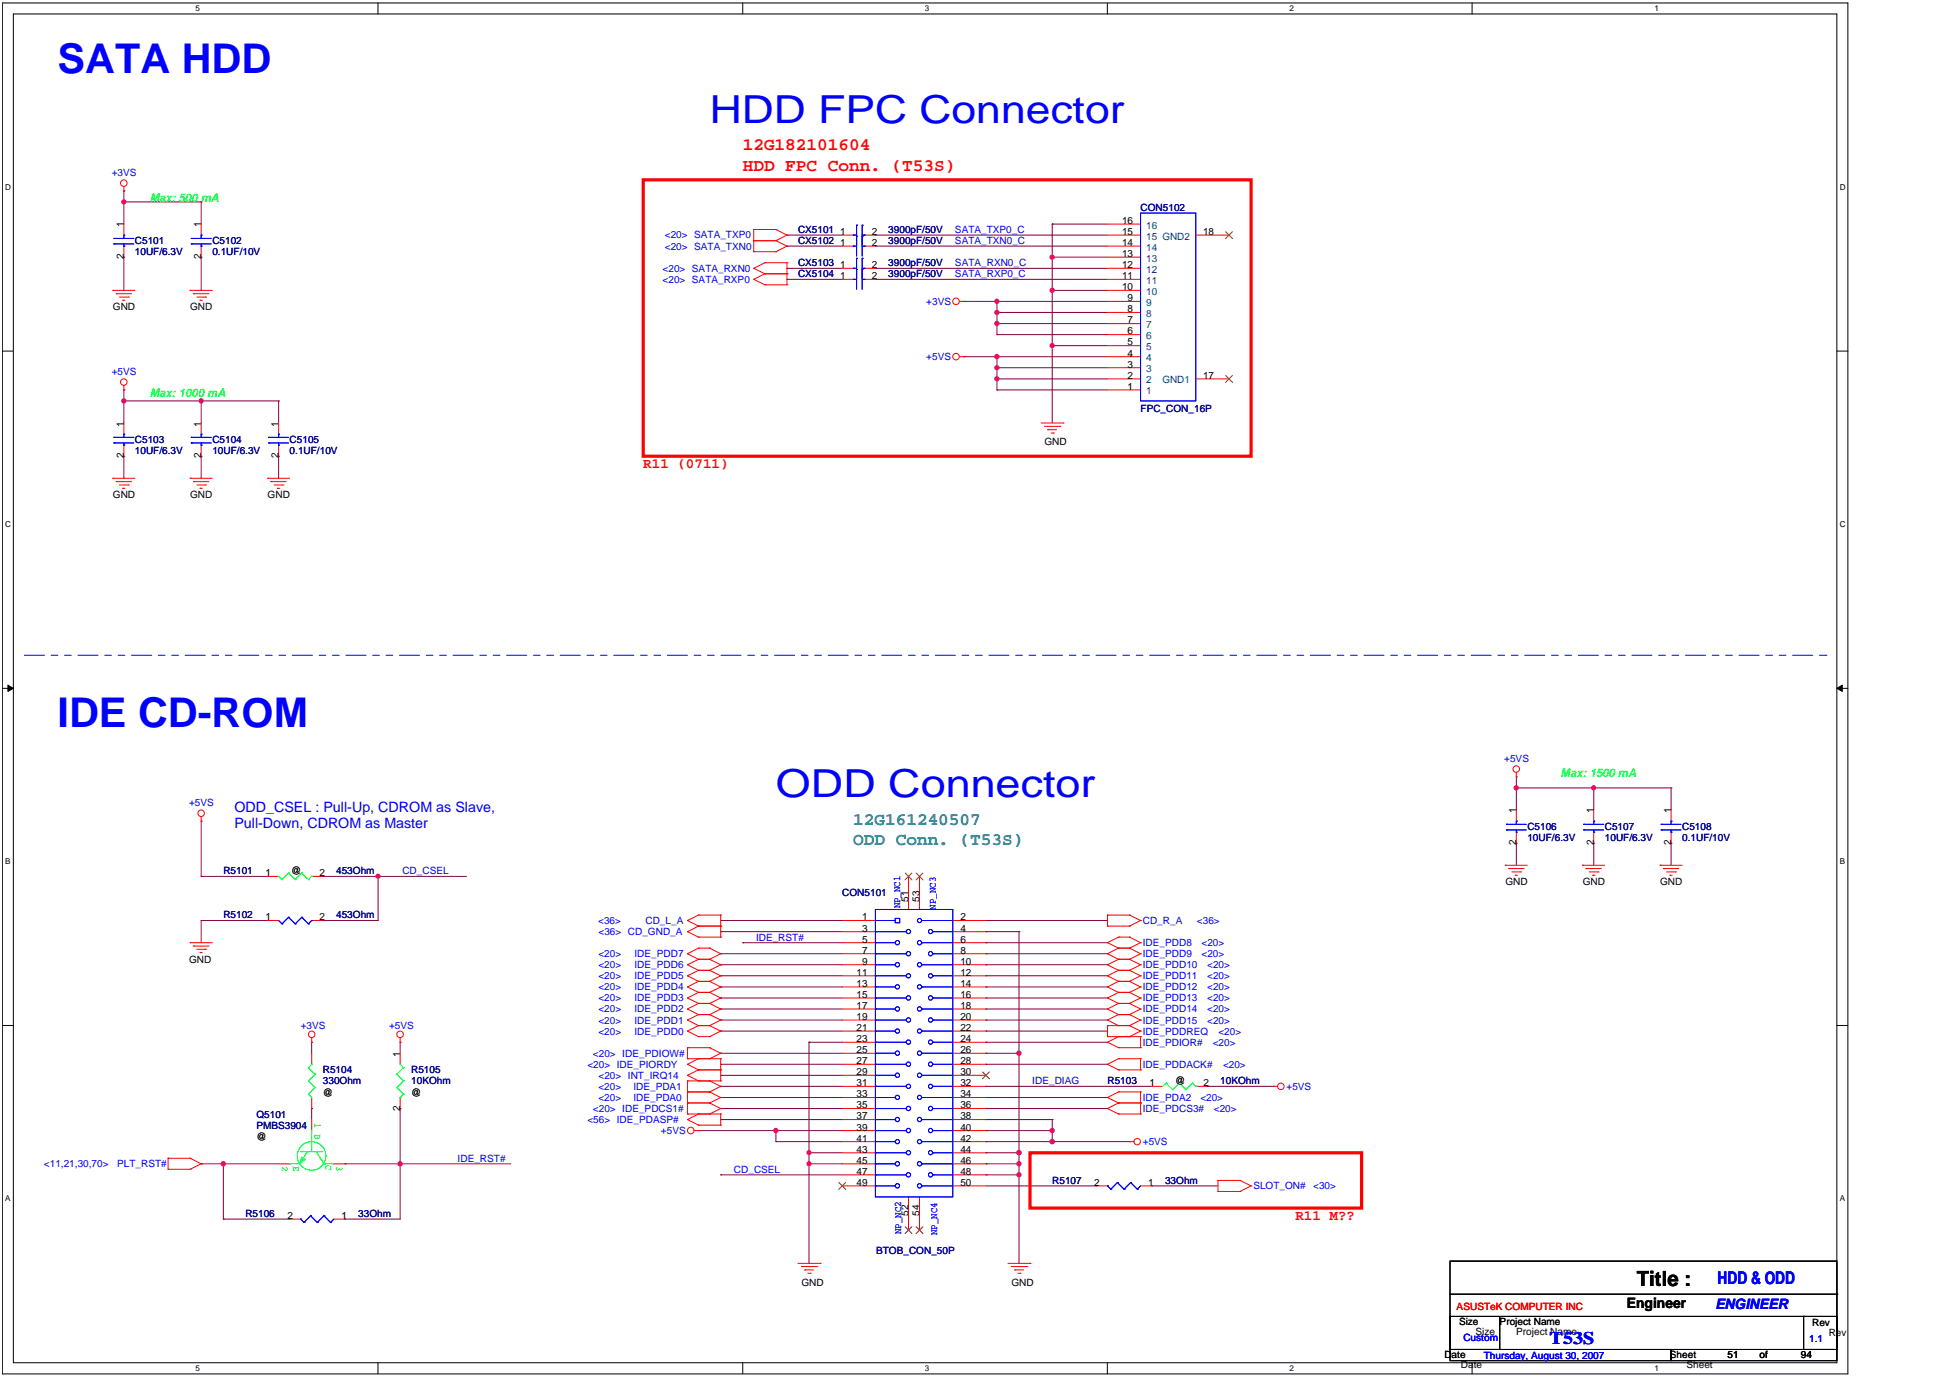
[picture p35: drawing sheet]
<svg xmlns="http://www.w3.org/2000/svg" width="297mm" height="210mm" viewBox="0 0 297 210" stroke-linecap="round" stroke-linejoin="round" font-family="sans-serif">
<defs><g id="words">
<g font-size="6.2" fill="#00f">
<text x="8.7" y="11.1">SATA HDD</text>
<text x="8.7" y="110.2">IDE CD-ROM</text>
</g>
<g font-size="5.9" fill="#00f">
<text x="107.6" y="18.6">HDD FPC Connector</text>
<text x="117.7" y="120.9">ODD Connector</text>
</g>
<text font-size="3.2" x="248.3" y="195">Title :</text>
<g font-size="2.7" fill="#f00">
<text x="112.7" y="22.8">12G182101604</text>
<text x="112.7" y="25.9">HDD FPC Conn. (T53S)</text>
</g>
<g font-size="2.7" fill="#008080">
<text x="129.4" y="125.1">12G161240507</text>
<text x="129.4" y="128.1">ODD Conn. (T53S)</text>
</g>
<g font-size="2.7" fill="#00f">
<text x="260.5" y="194.7">HDD &amp; ODD</text>
<text x="235" y="203.8">T53S</text>
</g>
<g font-size="2.2" fill="#f00">
<text x="97.6" y="71">R11 (0711)</text>
<text x="196.5" y="185">R11 M??</text>
</g>
<g font-size="2.2" fill="#00f">
<text x="35.6" y="123.1">ODD_CSEL : Pull-Up, CDROM as Slave,</text>
<text x="35.6" y="125.6">Pull-Down, CDROM as Master</text>
<text x="260.2" y="198.5">ENGINEER</text>
</g>
<text font-size="2.2" x="246.8" y="198.3">Engineer</text>
<g font-size="1.8" fill="#0f0">
<text x="22.7" y="30.7">Max: 500 mA</text>
<text x="22.7" y="60.3">Max: 1000 mA</text>
<text x="236.7" y="117.8">Max: 1500 mA</text>
</g>
<g font-size="1.5" fill="#00f">
<text x="16.9" y="26.6">+3VS</text>
<text x="144.9" y="35.3">SATA_TXP0_C</text>
<text x="100.5" y="41.2">&lt;20&gt; SATA_RXN0</text>
<text x="100.8" y="37.8">&lt;20&gt; SATA_TXN0</text>
<text x="100.8" y="36.2">&lt;20&gt; SATA_TXP0</text>
<text x="144.9" y="40.3">SATA_RXN0_C</text>
<text x="144.9" y="37">SATA_TXN0_C</text>
<text x="100.5" y="42.9">&lt;20&gt; SATA_RXP0</text>
<text x="140.5" y="46.2">+3VS</text>
<text x="144.9" y="42">SATA_RXP0_C</text>
<text x="16.9" y="56.8">+5VS</text>
<text x="140.5" y="54.6">+5VS</text>
<text x="228.2" y="115.5">+5VS</text>
<text x="28.7" y="122.2">+5VS</text>
<text x="61" y="132.5">CD_CSEL</text>
<text x="136.5" y="137.7" transform="rotate(-90 136.5 137.7)">NP_NC1</text>
<text x="142" y="137.9" transform="rotate(-90 142 137.9)">NP_NC3</text>
<text x="90.7" y="140.1">&lt;36&gt;</text>
<text x="90.8" y="141.8">&lt;36&gt; CD_GND_A</text>
<text x="97.9" y="140.1">CD_L_A</text>
<text x="114.7" y="142.6">IDE_RST#</text>
<text x="173.3" y="140.1">CD_R_A</text>
<text x="173.3" y="143.5">IDE_PDD8</text>
<text x="181.6" y="140.1">&lt;36&gt;</text>
<text x="182.2" y="143.5">&lt;20&gt;</text>
<text x="90.8" y="145.1">&lt;20&gt;</text>
<text x="90.8" y="146.8">&lt;20&gt;</text>
<text x="90.8" y="148.5">&lt;20&gt;</text>
<text x="96.2" y="145.1">IDE_PDD7</text>
<text x="96.2" y="146.8">IDE_PDD6</text>
<text x="96.2" y="148.5">IDE_PDD5</text>
<text x="173.3" y="145.1">IDE_PDD9</text>
<text x="173.3" y="146.8">IDE_PDD10</text>
<text x="173.3" y="148.5">IDE_PDD11</text>
<text x="182.2" y="145.1">&lt;20&gt;</text>
<text x="183.1" y="146.8">&lt;20&gt;</text>
<text x="183.1" y="148.5">&lt;20&gt;</text>
<text x="90.8" y="150.2">&lt;20&gt;</text>
<text x="90.8" y="151.8">&lt;20&gt;</text>
<text x="90.8" y="153.5">&lt;20&gt;</text>
<text x="90.8" y="155.2">&lt;20&gt;</text>
<text x="96.2" y="150.2">IDE_PDD4</text>
<text x="96.2" y="151.8">IDE_PDD3</text>
<text x="96.2" y="153.5">IDE_PDD2</text>
<text x="96.2" y="155.2">IDE_PDD1</text>
<text x="173.3" y="150.2">IDE_PDD12</text>
<text x="173.3" y="151.8">IDE_PDD13</text>
<text x="173.3" y="153.5">IDE_PDD14</text>
<text x="173.3" y="155.2">IDE_PDD15</text>
<text x="183.1" y="150.2">&lt;20&gt;</text>
<text x="183.1" y="151.8">&lt;20&gt;</text>
<text x="183.1" y="153.5">&lt;20&gt;</text>
<text x="183.1" y="155.2">&lt;20&gt;</text>
<text x="45.6" y="156">+3VS</text>
<text x="59" y="156">+5VS</text>
<text x="89.1" y="161.9">&lt;20&gt; IDE_PIORDY</text>
<text x="89.9" y="160.2">&lt;20&gt; IDE_PDIOW#</text>
<text x="90.8" y="156.9">&lt;20&gt;</text>
<text x="96.2" y="156.9">IDE_PDD0</text>
<text x="173.3" y="156.9">IDE_PDDREQ</text>
<text x="173.3" y="161.9">IDE_PDDACK#</text>
<text x="173.3" y="158.5">IDE_PDIOR#</text>
<text x="184" y="158.5">&lt;20&gt;</text>
<text x="184.8" y="156.9">&lt;20&gt;</text>
<text x="185.5" y="161.9">&lt;20&gt;</text>
<text x="90.8" y="165.3">&lt;20&gt;</text>
<text x="90.8" y="166.9">&lt;20&gt;</text>
<text x="90.8" y="163.6">&lt;20&gt; INT_IRQ14</text>
<text x="96.1" y="165.3">IDE_PDA1</text>
<text x="96.1" y="166.9">IDE_PDA0</text>
<text x="156.6" y="164.4">IDE_DIAG</text>
<text x="173.3" y="166.9">IDE_PDA2</text>
<text x="182.1" y="166.9">&lt;20&gt;</text>
<text x="195.1" y="165.3">+5VS</text>
<text x="89.1" y="170.3">&lt;56&gt; IDE_PDASP#</text>
<text x="89.9" y="168.6">&lt;20&gt; IDE_PDCS1#</text>
<text x="100.3" y="172">+5VS</text>
<text x="173.3" y="168.6">IDE_PDCS3#</text>
<text x="173.3" y="173.6">+5VS</text>
<text x="184.1" y="168.6">&lt;20&gt;</text>
<text x="6.7" y="177">&lt;11,21,30,70&gt;</text>
<text x="17.8" y="177">PLT_RST#</text>
<text x="69.4" y="176.1">IDE_RST#</text>
<text x="111.3" y="177.8">CD_CSEL</text>
<text x="190.1" y="180.3">SLOT_ON#</text>
<text x="199.2" y="180.3">&lt;30&gt;</text>
<text x="136.7" y="187.1" transform="rotate(-90 136.7 187.1)">NP_NC2</text>
<text x="142.1" y="187.3" transform="rotate(-90 142.1 187.3)">NP_NC4</text>
<text x="222" y="203.3">Custom</text>
<text x="274.4" y="203.5">1.1</text>
<text x="225.1" y="206">Thursday, August 30, 2007</text>
</g>
<g font-size="1.5">
<text x="18.8" y="34.5" transform="rotate(-90 18.8 34.5)">1</text>
<text x="30.5" y="34.5" transform="rotate(-90 30.5 34.5)">1</text>
<text x="127.4" y="35.6">1</text>
<text x="132.3" y="35.6">2</text>
<text x="170.2" y="35.6">15</text>
<text x="170.2" y="33.9">16</text>
<text x="182.5" y="35.6">18</text>
<text x="18.8" y="39.3" transform="rotate(-90 18.8 39.3)">2</text>
<text x="30.5" y="39.3" transform="rotate(-90 30.5 39.3)">2</text>
<text x="127.4" y="37.3">1</text>
<text x="127.4" y="40.7">1</text>
<text x="132.3" y="37.3">2</text>
<text x="132.3" y="40.7">2</text>
<text x="170.2" y="40.7">12</text>
<text x="170.2" y="39">13</text>
<text x="170.2" y="37.3">14</text>
<text x="17.1" y="47.1">GND</text>
<text x="28.8" y="47.1">GND</text>
<text x="127.4" y="42.3">1</text>
<text x="132.3" y="42.3">2</text>
<text x="170.2" y="44">10</text>
<text x="170.2" y="42.3">11</text>
<text x="171" y="47.3">8</text>
<text x="171" y="45.7">9</text>
<text x="171" y="52.4">5</text>
<text x="171" y="50.7">6</text>
<text x="171" y="49">7</text>
<text x="171" y="59.1">1</text>
<text x="171" y="57.4">2</text>
<text x="171" y="55.7">3</text>
<text x="171" y="54.1">4</text>
<text x="182.5" y="57.4">17</text>
<text x="18.8" y="64.7" transform="rotate(-90 18.8 64.7)">1</text>
<text x="30.5" y="64.7" transform="rotate(-90 30.5 64.7)">1</text>
<text x="42.2" y="64.7" transform="rotate(-90 42.2 64.7)">1</text>
<text x="18.8" y="69.5" transform="rotate(-90 18.8 69.5)">2</text>
<text x="30.5" y="69.5" transform="rotate(-90 30.5 69.5)">2</text>
<text x="42.2" y="69.5" transform="rotate(-90 42.2 69.5)">2</text>
<text x="158.4" y="67.5">GND</text>
<text x="17.1" y="75.6">GND</text>
<text x="28.8" y="75.6">GND</text>
<text x="40.6" y="75.6">GND</text>
<text x="230" y="123.3" transform="rotate(-90 230 123.3)">1</text>
<text x="241.7" y="123.3" transform="rotate(-90 241.7 123.3)">1</text>
<text x="253.5" y="123.3" transform="rotate(-90 253.5 123.3)">1</text>
<text x="230" y="128.2" transform="rotate(-90 230 128.2)">2</text>
<text x="241.7" y="128.2" transform="rotate(-90 241.7 128.2)">2</text>
<text x="253.5" y="128.2" transform="rotate(-90 253.5 128.2)">2</text>
<text x="40.3" y="132.9">1</text>
<text x="44.1" y="132.5">@</text>
<text x="48.4" y="132.9">2</text>
<text x="137.8" y="136.7" transform="rotate(-90 137.8 136.7)">51</text>
<text x="139.5" y="136.7" transform="rotate(-90 139.5 136.7)">53</text>
<text x="228.3" y="134.2">GND</text>
<text x="240.1" y="134.2">GND</text>
<text x="251.8" y="134.2">GND</text>
<text x="40.3" y="139.6">1</text>
<text x="48.4" y="139.6">2</text>
<text x="130.8" y="139.6">1</text>
<text x="130.8" y="141.2">3</text>
<text x="130.8" y="142.9">5</text>
<text x="145.7" y="139.6">2</text>
<text x="145.7" y="141.2">4</text>
<text x="145.7" y="142.9">6</text>
<text x="28.7" y="146">GND</text>
<text x="129.9" y="147.9">11</text>
<text x="129.9" y="149.6">13</text>
<text x="130.8" y="144.6">7</text>
<text x="130.8" y="146.3">9</text>
<text x="145.7" y="144.6">8</text>
<text x="145.7" y="146.3">10</text>
<text x="145.7" y="147.9">12</text>
<text x="145.7" y="149.6">14</text>
<text x="129.9" y="151.3">15</text>
<text x="129.9" y="153">17</text>
<text x="129.9" y="154.6">19</text>
<text x="145.7" y="151.3">16</text>
<text x="145.7" y="153">18</text>
<text x="145.7" y="154.6">20</text>
<text x="60.7" y="160.2" transform="rotate(-90 60.7 160.2)">1</text>
<text x="129.9" y="156.3">21</text>
<text x="129.9" y="158">23</text>
<text x="129.9" y="159.7">25</text>
<text x="129.9" y="161.4">27</text>
<text x="145.7" y="156.3">22</text>
<text x="145.7" y="158">24</text>
<text x="145.7" y="159.7">26</text>
<text x="145.7" y="161.4">28</text>
<text x="49" y="166.1">@</text>
<text x="62.4" y="166.1">@</text>
<text x="129.9" y="163">29</text>
<text x="129.9" y="164.7">31</text>
<text x="129.9" y="166.4">33</text>
<text x="145.7" y="163">30</text>
<text x="145.7" y="164.7">32</text>
<text x="145.7" y="166.4">34</text>
<text x="174.4" y="164.7">1</text>
<text x="178.3" y="164.4">@</text>
<text x="182.6" y="164.7">2</text>
<text x="38.9" y="172.8">@</text>
<text x="60.7" y="168.4" transform="rotate(-90 60.7 168.4)">2</text>
<text x="129.9" y="168.1">35</text>
<text x="129.9" y="169.7">37</text>
<text x="129.9" y="171.4">39</text>
<text x="129.9" y="173.1">41</text>
<text x="145.7" y="168.1">36</text>
<text x="145.7" y="169.7">38</text>
<text x="145.7" y="171.4">40</text>
<text x="145.7" y="173.1">42</text>
<text x="129.9" y="174.8">43</text>
<text x="129.9" y="176.4">45</text>
<text x="129.9" y="178.1">47</text>
<text x="129.9" y="179.8">49</text>
<text x="145.7" y="174.8">44</text>
<text x="145.7" y="176.4">46</text>
<text x="145.7" y="178.1">48</text>
<text x="145.7" y="179.8">50</text>
<text x="166" y="179.8">2</text>
<text x="174.2" y="179.8">1</text>
<text x="43.6" y="184.8">2</text>
<text x="51.8" y="184.8">1</text>
<text x="137.8" y="184.3" transform="rotate(-90 137.8 184.3)">52</text>
<text x="139.5" y="184.3" transform="rotate(-90 139.5 184.3)">54</text>
<text x="121.6" y="194.9">GND</text>
<text x="153.4" y="194.9">GND</text>
<text x="221.3" y="200.9">Size</text>
<text x="223.8" y="202.4">Size</text>
<text x="227.5" y="200.9">Project Name</text>
<text x="230" y="202.4">Project Name</text>
<text x="274.9" y="201.1">Rev</text>
<text x="277.4" y="202.6">Rev</text>
<text x="219.1" y="206">Date</text>
<text x="221.6" y="207.5">Date</text>
<text x="253.3" y="206">Sheet</text>
<text x="255.8" y="207.5">Sheet</text>
<text x="262" y="206">51</text>
<text x="266.9" y="206">of</text>
<text x="273.2" y="206">94</text>
</g>
<g font-size="1.5" fill="#000080">
<text x="121" y="35.3">CX5101</text>
<text x="134.7" y="35.3">3900pF/50V</text>
<text x="173" y="32">CON5102</text>
<text x="20.5" y="37">C5101</text>
<text x="20.5" y="38.7">10UF/6.3V</text>
<text x="32.2" y="37">C5102</text>
<text x="32.2" y="38.7">0.1UF/10V</text>
<text x="121" y="37">CX5102</text>
<text x="121" y="40.3">CX5103</text>
<text x="134.7" y="37">3900pF/50V</text>
<text x="134.7" y="40.3">3900pF/50V</text>
<text x="121" y="42">CX5104</text>
<text x="134.7" y="42">3900pF/50V</text>
<text x="173" y="62.4">FPC_CON_16P</text>
<text x="20.5" y="67.2">C5103</text>
<text x="20.5" y="68.9">10UF/6.3V</text>
<text x="32.2" y="67.2">C5104</text>
<text x="32.2" y="68.9">10UF/6.3V</text>
<text x="43.9" y="67.2">C5105</text>
<text x="43.9" y="68.9">0.1UF/10V</text>
<text x="231.7" y="125.9">C5106</text>
<text x="243.4" y="125.9">C5107</text>
<text x="255.2" y="125.9">C5108</text>
<text x="231.7" y="127.5">10UF/6.3V</text>
<text x="243.4" y="127.5">10UF/6.3V</text>
<text x="255.2" y="127.5">0.1UF/10V</text>
<text x="33.9" y="132.5">R5101</text>
<text x="51" y="132.5">453Ohm</text>
<text x="127.8" y="135.9">CON5101</text>
<text x="33.9" y="139.3">R5102</text>
<text x="51" y="139.3">453Ohm</text>
<text x="49" y="162.7">R5104</text>
<text x="49" y="164.4">330Ohm</text>
<text x="62.4" y="162.7">R5105</text>
<text x="62.4" y="164.4">10KOhm</text>
<text x="168" y="164.4">R5103</text>
<text x="185.1" y="164.4">10KOhm</text>
<text x="38.9" y="169.4">Q5101</text>
<text x="38.9" y="171.1">PMBS3904</text>
<text x="159.6" y="179.5">R5107</text>
<text x="176.7" y="179.5">33Ohm</text>
<text x="37.2" y="184.5">R5106</text>
<text x="54.3" y="184.5">33Ohm</text>
<text x="132.9" y="190.1">BTOB_CON_50P</text>
</g>
<g font-size="1.5" fill="#004080">
<text x="173.9" y="34.7">16</text>
<text x="173.9" y="41.4">12</text>
<text x="173.9" y="39.7">13</text>
<text x="173.9" y="38">14</text>
<text x="173.9" y="36.3">15 GND2</text>
<text x="173.9" y="46.4">9</text>
<text x="173.9" y="44.7">10</text>
<text x="173.9" y="43">11</text>
<text x="173.9" y="53.1">5</text>
<text x="173.9" y="51.4">6</text>
<text x="173.9" y="49.7">7</text>
<text x="173.9" y="48.1">8</text>
<text x="173.9" y="59.8">1</text>
<text x="173.9" y="58.1">2</text>
<text x="173.9" y="56.4">3</text>
<text x="173.9" y="54.8">4</text>
<text x="176.3" y="58.1">GND1</text>
</g>
<g font-size="1.5" fill="#00ff80">
<text x="47.7" y="170.3" transform="rotate(90 47.7 170.3)">1 B</text>
<text x="42.8" y="176.8" transform="rotate(90 42.8 176.8)">2</text>
<text x="44.5" y="176.8" transform="rotate(90 44.5 176.8)">E</text>
<text x="49.4" y="176.6" transform="rotate(90 49.4 176.6)">C</text>
<text x="51.1" y="176.8" transform="rotate(90 51.1 176.8)">3</text>
</g>
<text font-size="1.5" fill="#f00" x="221" y="198.6">ASUSTeK COMPUTER INC</text>
<g font-size="1.2">
<text x="29.7" y="1.7">5</text>
<text x="140.3" y="1.7">3</text>
<text x="195.6" y="1.7">2</text>
<text x="250.9" y="1.7">1</text>
<text x=".8" y="28.7">D</text>
<text x="279.1" y="28.7">D</text>
<text x=".8" y="79.9">C</text>
<text x="279.1" y="79.9">C</text>
<text x=".8" y="131">B</text>
<text x="279.1" y="131">B</text>
<text x=".8" y="182.1">A</text>
<text x="279.1" y="182.1">A</text>
<text x="29.7" y="207.9">5</text>
<text x="140.3" y="207.9">3</text>
<text x="195.6" y="207.9">2</text>
<text x="250.9" y="207.9">1</text>
</g>
</g></defs>
<path d="M.4 .4h279.9v207.9h-279.9zM2 2.1h276.6v204.5h-276.6z" fill="none" stroke="#000" stroke-width=".15"/>
<g fill="#fff">
<path d="M29.7 .6h.6v1.4h-.6z"/>
<path d="M29.7 206.8h.6v1.3h-.6z"/>
</g>
<path d="M57.3 .4v1.7M57.3 206.6v1.7" fill="none" stroke="#000" stroke-width=".15"/>
<g fill="#fff">
<path d="M85 .6h.6v1.4h-.6z"/>
<path d="M85 206.8h.6v1.3h-.6z"/>
</g>
<path d="M112.7 .4v1.7M112.7 206.6v1.7" fill="none" stroke="#000" stroke-width=".15"/>
<g fill="#fff">
<path d="M140.3 .6h.7v1.4h-.7z"/>
<path d="M140.3 206.8h.7v1.3h-.7z"/>
</g>
<path d="M168 .4v1.7M168 206.6v1.7" fill="none" stroke="#000" stroke-width=".15"/>
<g fill="#fff">
<path d="M195.6 .6h.7v1.4h-.7z"/>
<path d="M195.6 206.8h.7v1.3h-.7z"/>
</g>
<path d="M223.3 .4v1.7M223.3 206.6v1.7" fill="none" stroke="#000" stroke-width=".15"/>
<g fill="#fff">
<path d="M250.9 .6h.7v1.4h-.7z"/>
<path d="M250.9 206.8h.7v1.3h-.7z"/>
<path d="M.8 27.7h.8v1.3h-.8z"/>
<path d="M279 27.7h.9v1.3h-.9z"/>
<path d="M.8 78.8h.8v1.3h-.8z"/>
<path d="M279 78.8h.9v1.3h-.9z"/>
</g>
<path d="M.4 53.2h1.6M278.6 53.2h1.7" fill="none" stroke="#000" stroke-width=".15"/>
<g fill="#fff">
<path d="M.8 129.9h.8v1.4h-.8z"/>
<path d="M279 129.9h.8v1.4h-.8z"/>
</g>
<path d="M.4 104.4h1.6M1.2 103.9l.8 .5-.8 .4zM278.6 104.4h1.7M278.6 104.4l.8-.5v.9z" fill="none" stroke="#000" stroke-width=".15"/>
<path d="M1.2 103.9l.8 .5-.8 .4zM278.6 104.4l.8-.5v.9z" fill="#000"/>
<g fill="#fff">
<path d="M.8 181h.8v1.4h-.8z"/>
<path d="M279 181h.8v1.4h-.8z"/>
</g>
<path d="M.4 155.5h1.6M278.6 155.5h1.7" fill="none" stroke="#000" stroke-width=".15"/>
<path d="M122.7 176.5h.1M122.7 176.5v15.1" fill="none" stroke="#800040" stroke-width=".15"/>
<circle cx="122.7" cy="176.5" r=".32" fill="#f0f"/>
<circle cx="122.7" cy="176.5" r=".32" fill="none" stroke="#f0f" stroke-width=".15"/>
<path d="M154.6 159.7h.1M154.6 159.7v15.1" fill="none" stroke="#800040" stroke-width=".15"/>
<circle cx="154.6" cy="174.8" r=".32" fill="#f0f"/>
<circle cx="154.6" cy="174.8" r=".32" fill="none" stroke="#f0f" stroke-width=".15"/>
<circle cx="154.6" cy="159.7" r=".33" fill="#f0f"/>
<circle cx="154.6" cy="159.7" r=".33" fill="none" stroke="#f0f" stroke-width=".15"/>
<path d="M109.3 139.6h18.4M109.3 139.6h.1M109.3 148h18.4M109.3 148h.1M149.6 151.3h.1M149.6 151.3h18.4M149.6 171.4h.1M149.6 171.4h10" fill="none" stroke="#800040" stroke-width=".15"/>
<circle cx="159.6" cy="171.4" r=".33" fill="#f0f"/>
<circle cx="159.6" cy="171.4" r=".33" fill="none" stroke="#f0f" stroke-width=".15"/>
<g fill="none" stroke="#800040" stroke-width=".15">
<path d="M109.3 146.3h18.4M109.3 144.6h18.4M109.3 146.3h.1M109.3 144.6h.1M149.6 146.3h.1M149.6 159.7h.1M149.6 141.3h.1M149.6 156.3h.1M149.6 142.9h.1M149.6 149.6h.1M149.6 144.6h.1M149.6 154.7h.1"/>
<path d="M149.6 141.3h5M149.6 146.3h18.4M149.6 144.6h18.4M149.6 156.3h18.4M149.6 142.9h18.4M149.6 149.6h18.4M149.6 154.7h18.4M154.6 141.3h.1M154.6 141.3v18.4h-5M109.3 161.4h18.4M109.3 168.1h18.4M109.3 168.1h.1"/>
<path d="M109.3 161.4h.1M117.7 171.4h.1M117.7 171.4h10M149.6 178.1h.1M149.6 161.4h.1M149.6 178.1h5M149.6 161.4h18.4"/>
</g>
<circle cx="117.7" cy="171.4" r=".33" fill="#f0f"/>
<circle cx="117.7" cy="171.4" r=".33" fill="none" stroke="#f0f" stroke-width=".15"/>
<path d="M109.3 154.7h18.4M109.3 154.7h.1M109.3 163h18.4M109.3 163h.1M154.6 178.1h.1M154.6 178.1v13.5" fill="none" stroke="#800040" stroke-width=".15"/>
<circle cx="154.6" cy="178.1" r=".33" fill="#f0f"/>
<circle cx="154.6" cy="178.1" r=".33" fill="none" stroke="#f0f" stroke-width=".15"/>
<path d="M109.3 156.3h18.4M109.3 149.6h18.4M109.3 156.3h.1M109.3 149.6h.1M109.3 178.1h18.4M109.3 178.1h.1M149.6 176.5h.1M149.6 176.5h5" fill="none" stroke="#800040" stroke-width=".15"/>
<circle cx="154.6" cy="176.5" r=".33" fill="#f0f"/>
<circle cx="154.6" cy="176.5" r=".33" fill="none" stroke="#f0f" stroke-width=".15"/>
<g fill="none" stroke="#800040" stroke-width=".15">
<path d="M149.6 139.6h.1M149.6 139.6h18.4M109.3 151.3h18.4M109.3 153h18.4M109.3 159.7h18.4M109.3 141.3h18.4M109.3 151.3h.1M109.3 159.7h.1M109.3 141.3h.1M109.3 153h.1M122.7 158h5M122.7 158h.1"/>
<path d="M122.7 158v16.8M149.6 148h.1M149.6 158h.1M149.6 153h.1M149.6 148h18.4M149.6 158h18.4M149.6 153h18.4M109.3 169.8h18.4M109.3 164.7h18.4M109.3 166.4h18.4M109.3 169.8h.1M109.3 164.7h.1"/>
<path d="M109.3 166.4h.1M117.7 173.1h.1M117.7 171.4h.1M117.7 171.4v1.7M117.7 173.1h10M122.7 176.5h5M122.7 174.8h5M122.7 176.5h.1M122.7 174.8h.1M149.6 174.8h.1M149.6 166.4h.1M149.6 168.1h.1"/>
<path d="M149.6 174.8h5M149.6 166.4h18.4M149.6 168.1h18.4M159.6 171.4h.1M159.6 171.4v1.7"/>
</g>
<circle cx="159.6" cy="173.1" r=".32" fill="#f0f"/>
<circle cx="159.6" cy="173.1" r=".32" fill="none" stroke="#f0f" stroke-width=".15"/>
<path d="M149.6 173.1h.1M149.6 169.8h.1M149.6 173.1h21.7M149.6 169.8h10M159.6 173.1h.1" fill="none" stroke="#800040" stroke-width=".15"/>
<circle cx="159.6" cy="173.1" r=".32" fill="#f0f"/>
<circle cx="159.6" cy="173.1" r=".32" fill="none" stroke="#f0f" stroke-width=".15"/>
<path d="M18.8 28.9h.1M18.8 39h.1M18.8 30.6h.1M18.8 28.9v5.1M18.8 39v5M18.8 30.6h11.7M30.5 39h.1M30.5 39v5M112.7 142.9h.1M112.7 142.9h15" fill="none" stroke="#800040" stroke-width=".15"/>
<circle cx="18.8" cy="30.6" r=".32" fill="#f0f"/>
<circle cx="18.8" cy="30.6" r=".32" fill="none" stroke="#f0f" stroke-width=".15"/>
<path d="M30.5 30.6h.1M30.5 30.6v3.4M105.9 171.4h11.8M105.9 171.4h.1M122.7 174.8h.1M122.7 174.8v1.7M183.1 164.7h10M183.1 164.7h.1" fill="none" stroke="#800040" stroke-width=".15"/>
<circle cx="122.7" cy="174.8" r=".32" fill="#f0f"/>
<circle cx="122.7" cy="174.8" r=".32" fill="none" stroke="#f0f" stroke-width=".15"/>
<path d="M154.6 176.5h.1M154.6 174.8h.1M154.6 174.8v3.3M159.6 169.8h.1M159.6 169.8v1.6" fill="none" stroke="#800040" stroke-width=".15"/>
<circle cx="154.6" cy="174.8" r=".32" fill="#f0f"/>
<circle cx="154.6" cy="174.8" r=".32" fill="none" stroke="#f0f" stroke-width=".15"/>
<path d="M18.8 59.1h.1M18.8 59.1v1.7M30.5 69.2h.1M30.5 60.8h.1M30.5 69.2v3.3M30.5 60.8h11.8" fill="none" stroke="#800040" stroke-width=".15"/>
<circle cx="30.5" cy="60.8" r=".32" fill="#f0f"/>
<circle cx="30.5" cy="60.8" r=".32" fill="none" stroke="#f0f" stroke-width=".15"/>
<path d="M18.8 60.8h.1M18.8 69.2h.1M18.8 60.8v3.3M18.8 69.2v3.3M18.8 60.8h11.7M30.5 60.8h.1M30.5 60.8v3.3M42.3 69.2h.1M42.3 60.8h.1M42.3 60.8v3.3M42.3 69.2v3.3" fill="none" stroke="#800040" stroke-width=".15"/>
<circle cx="18.8" cy="60.8" r=".33" fill="#f0f"/>
<circle cx="18.8" cy="60.8" r=".33" fill="none" stroke="#f0f" stroke-width=".15"/>
<g fill="none" stroke="#800040" stroke-width=".15">
<path d="M47.3 158h.1M47.3 158v1.7M60.7 158h.1M60.7 158v1.7M30.5 176.5h.1M30.5 176.5h3.4M52.3 176.5h25.2M52.3 176.5h.1M60.7 168.1h.1M60.7 176.5h.1M60.7 168.1v8.4M149.6 164.7h.1"/>
<path d="M149.6 164.7h25.1"/>
</g>
<circle cx="60.7" cy="176.5" r=".33" fill="#f0f"/>
<circle cx="60.7" cy="176.5" r=".33" fill="none" stroke="#f0f" stroke-width=".15"/>
<path d="M33.9 176.5h8.4M33.9 176.5h.1M33.9 176.5v8.3M33.9 184.8h10M33.9 184.8h.1M52.3 184.8h8.4M52.3 184.8h.1" fill="none" stroke="#800040" stroke-width=".15"/>
<circle cx="33.9" cy="176.5" r=".33" fill="#f0f"/>
<circle cx="33.9" cy="176.5" r=".33" fill="none" stroke="#f0f" stroke-width=".15"/>
<path d="M30.5 139.6h.1M30.5 139.6v3.3M49 132.9h21.8M49 132.9h.1M57.4 132.9h.1M57.4 132.9v6.7M47.3 168.1h.1M47.3 168.1v1.7M60.7 176.5h.1M60.7 176.5v8.3" fill="none" stroke="#800040" stroke-width=".15"/>
<circle cx="57.3" cy="132.9" r=".32" fill="#f0f"/>
<circle cx="57.3" cy="132.9" r=".32" fill="none" stroke="#f0f" stroke-width=".15"/>
<path d="M230 119.5h.1M230 119.5h11.7M241.7 119.5h.1M241.7 119.5v3.3M30.5 132.9h10.1M30.5 139.6h10.1M30.5 132.9h.1M30.5 124.5h.1M30.5 139.6h.1M30.5 124.5v8.4M49 139.6h8.4M49 139.6h.1" fill="none" stroke="#800040" stroke-width=".15"/>
<circle cx="230" cy="119.5" r=".33" fill="#f0f"/>
<circle cx="230" cy="119.5" r=".33" fill="none" stroke="#f0f" stroke-width=".15"/>
<path d="M230 117.8h.1M230 117.8v1.7M241.7 119.5h11.8M241.7 119.5h.1M241.7 127.8h.1M241.7 127.8v3.4" fill="none" stroke="#800040" stroke-width=".15"/>
<circle cx="241.7" cy="119.5" r=".32" fill="#f0f"/>
<circle cx="241.7" cy="119.5" r=".32" fill="none" stroke="#f0f" stroke-width=".15"/>
<g fill="none" stroke="#800040" stroke-width=".15">
<path d="M119.4 35.6h8.3M119.4 37.3h8.3M119.4 35.6h.1M119.4 37.3h.1M132.8 37.3h.1M132.8 35.6h.1M132.8 35.6h35.2M132.8 37.3h35.2M159.6 34h.1M159.6 39h.1M159.6 34v10M159.6 34h8.4"/>
<path d="M159.6 39h8.4M119.4 42.4h8.3M119.4 40.7h8.3M119.4 40.7h.1M119.4 42.4h.1M132.8 42.4h.1M132.8 40.7h.1M132.8 42.4h35.2M132.8 40.7h35.2M230 119.5h.1M230 119.5v3.3M253.5 119.5h.1"/>
<path d="M253.5 119.5v3.3M230 127.8h.1M230 127.8v3.4M253.5 127.8h.1M253.5 127.8v3.4"/>
</g>
<circle cx="159.6" cy="44" r=".33" fill="#f0f"/>
<circle cx="159.6" cy="44" r=".33" fill="none" stroke="#f0f" stroke-width=".15"/>
<circle cx="159.6" cy="39" r=".32" fill="#f0f"/>
<circle cx="159.6" cy="39" r=".32" fill="none" stroke="#f0f" stroke-width=".15"/>
<path d="M159.6 44h.1M159.6 52.4h.1M159.6 52.4v11.7M159.6 44h8.4" fill="none" stroke="#800040" stroke-width=".15"/>
<circle cx="159.6" cy="52.4" r=".33" fill="#f0f"/>
<circle cx="159.6" cy="52.4" r=".33" fill="none" stroke="#f0f" stroke-width=".15"/>
<path d="M146.2 45.7h.1M146.2 45.7h21.8M151.2 50.7h16.8M151.2 45.7h.1M151.2 49.1h.1M151.2 50.7h.1M151.2 45.7v1.7M151.2 49.1v1.6" fill="none" stroke="#800040" stroke-width=".15"/>
<circle cx="151.2" cy="45.7" r=".33" fill="#f0f"/>
<circle cx="151.2" cy="45.7" r=".33" fill="none" stroke="#f0f" stroke-width=".15"/>
<path d="M151.2 47.4h.1M151.2 47.4v1.7" fill="none" stroke="#800040" stroke-width=".15"/>
<circle cx="151.2" cy="49" r=".32" fill="#f0f"/>
<circle cx="151.2" cy="49" r=".32" fill="none" stroke="#f0f" stroke-width=".15"/>
<path d="M151.2 49.1h16.8M151.2 47.4h16.8M151.2 49.1h.1M151.2 47.4h.1" fill="none" stroke="#800040" stroke-width=".15"/>
<circle cx="151.2" cy="47.4" r=".32" fill="#f0f"/>
<circle cx="151.2" cy="47.4" r=".32" fill="none" stroke="#f0f" stroke-width=".15"/>
<path d="M146.2 54.1h.1M146.2 54.1h5M151.2 54.1h.1M151.2 54.1v1.7" fill="none" stroke="#800040" stroke-width=".15"/>
<circle cx="151.2" cy="54.1" r=".33" fill="#f0f"/>
<circle cx="151.2" cy="54.1" r=".33" fill="none" stroke="#f0f" stroke-width=".15"/>
<path d="M151.2 54.1h16.8M151.2 54.1h.1M151.2 55.8h.1M151.2 55.8v1.6" fill="none" stroke="#800040" stroke-width=".15"/>
<circle cx="151.2" cy="57.4" r=".32" fill="#f0f"/>
<circle cx="151.2" cy="57.4" r=".32" fill="none" stroke="#f0f" stroke-width=".15"/>
<circle cx="151.2" cy="55.8" r=".32" fill="#f0f"/>
<circle cx="151.2" cy="55.8" r=".32" fill="none" stroke="#f0f" stroke-width=".15"/>
<g fill="none" stroke="#800040" stroke-width=".15">
<path d="M151.2 59.1h16.8M151.2 57.4h16.8M151.2 55.8h16.8M151.2 57.4h.1M151.2 59.1h.1M151.2 55.8h.1M151.2 57.4v1.7M159.6 52.4h.1M159.6 44h.1M159.6 44v8.4M159.6 52.4h8.4M149.6 179.8h16.7"/>
<path d="M166.3 179.8h.1M174.7 179.8h.1M174.7 179.8h10"/>
</g>
<g fill="none" stroke="#f00" stroke-width=".15">
<path d="M18.8 28.9h.1M18.8 28.3v.6M18.8 34v1.6M18.8 37.3v1.7M30.5 34v1.6M30.5 37.3v1.7M114.3 36.5h3.4M114.3 34.8h3.4M114.3 36.5h.1M114.3 38.2h.1M114.3 34.8h.1M114.3 34.8v3.4"/>
<path d="M114.3 38.2h3.4M116 39.8h.1M116 39.8h3.4M116 39.8l-1.7 .9M117.7 36.5h.1M117.7 38.2h.1M117.7 34.8h.1M117.7 36.5l1.7 .8M117.7 34.8l1.7 .8M119.4 37.3l-1.7 .9M119.4 35.6l-1.7 .9M119.4 37.3h.1"/>
<path d="M119.4 35.6h.1M119.4 39.8h.1M119.4 39.8v3.4M127.7 37.3h1.7M127.7 35.6h1.7M131.1 37.3h1.7M131.1 35.6h1.7M168 37.3h5M168 35.6h5M168 39h5M168 34h5M181.4 35.6h5"/>
<path d="M17.1 44h3.4M17.1 44h.1M17.6 44.5h2.4M17.6 44.5h.1M18.1 45h1.4M18.6 45.5h.4M18.6 45.5h.1M18.8 59.1h.1M18.8 58.4v.7M19.5 45h.1M28.8 44h.1M28.8 44h3.4"/>
<path d="M29.3 44.5h.1M29.3 44.5h2.4M29.9 45h1.3M30.3 45.5h.4M30.3 45.5h.1M31.2 45h.1M114.3 42.4l1.7 .8M114.3 40.7l1.7 .8M114.3 42.4h.1M114.3 40.7h.1M116 41.5h.1M116 43.2h.1"/>
<path d="M116 41.5h3.4M116 41.5l-1.7 .9M116 43.2h3.4M119.4 41.5h.1M119.4 43.2h.1M127.7 42.4h1.7M127.7 40.7h1.7M131.1 42.4h1.7M131.1 40.7h1.7M145.5 45.7h.7M145.5 54.1h.7M146.2 45.7h.1"/>
<path d="M146.2 54.1h.1M168 44h5M168 45.7h5M168 54.1h5M168 42.4h5M168 40.7h5M168 59.1h5M168 57.4h5M168 55.8h5M168 52.4h5M168 50.7h5M168 49.1h5"/>
<path d="M168 47.4h5M181.4 57.4h5M17.1 72.5h3.4M17.1 72.5h.1M17.6 73h2.4M17.6 73h.1M18.1 73.5h1.4M18.6 74h.4M18.6 74h.1M18.8 64.1v1.7M18.8 67.5v1.7M19.5 73.5h.1"/>
<path d="M28.8 72.5h.1M28.8 72.5h3.4M29.3 73h.1M29.3 73h2.4M29.9 73.5h1.3M30.3 74h.4M30.3 74h.1M31.2 73.5h.1M40.6 72.5h.1M40.6 72.5h3.3M41.1 73h.1M41.1 73h2.3"/>
<path d="M41.6 73.5h1.3M42.1 74h.3M42.1 74h.1M42.3 64.1v1.7M42.3 67.5v1.7M42.9 73.5h.1M157.9 64.1h3.4M158.4 64.6h2.4M158.9 65.2h1.4M158.9 65.2h.1M159.4 65.7h.4M159.8 65.7h.1"/>
<path d="M160.8 64.6h.1M161.3 64.1h.1M230 117.8h.1M230 117.1v.7M30.5 124.5h.1M30.5 123.8v.7M40.6 139.6h1.7M40.6 132.9h1.7M47.3 139.6h1.7M47.3 132.9h1.7M104.3 139.6h.1M104.3 139.6l1.6 .8"/>
<path d="M105.9 138.7h3.4M105.9 138.7h.1M105.9 138.7l-1.6 .9M109.3 138.7h.1M109.3 138.7v3.4M127.7 139.6h5.1M137.8 132.9v5M139.5 132.9v5M144.5 139.6h5.1M168 138.7h.1M168 138.7h3.3M168 138.7v1.7"/>
<path d="M171.3 138.7h.1M171.3 138.7l1.7 .9M173 139.6h.1M173 139.6l-1.7 .8M228.3 131.2h3.4M228.3 131.2h.1M228.8 131.7h2.4M228.8 131.7h.1M229.3 132.2h1.4M229.8 132.7h.4M229.8 132.7h.1M230.7 132.2h.1"/>
<path d="M240.1 131.2h3.3M240.1 131.2h.1M240.6 131.7h2.3M240.6 131.7h.1M241.1 132.2h1.3M241.6 132.7h.3M241.6 132.7h.1M241.7 122.8v1.7M241.7 126.2v1.6M242.4 132.2h.1M251.8 131.2h3.3M251.8 131.2h.1"/>
<path d="M252.3 131.7h2.3M252.3 131.7h.1M252.8 132.2h1.4M253.3 132.7h.3M253.3 132.7h.1M254.2 132.2h.1M28.8 142.9h.1M28.8 142.9h3.4M29.3 143.4h.1M29.3 143.4h2.4M29.9 143.9h1.3M30.3 144.4h.4"/>
<path d="M30.3 144.4h.1M31.2 143.9h.1M47.3 158h.1M47.3 157.4v.6M47.3 159.7v1.7M60.7 158h.1M60.7 157.4v.6M60.7 159.7v1.7M104.3 141.3l1.6 .8M104.3 144.6l1.6 .9M104.3 146.3l1.6 .8M104.3 148l1.6 .8"/>
<path d="M104.3 149.6l1.6 .9M104.3 151.3l1.6 .8M104.3 153l1.6 .8M104.3 154.7l1.6 .8M104.3 156.3l1.6 .9M104.3 141.3h.1M104.3 144.6h.1M104.3 146.3h.1M104.3 148h.1M104.3 149.6h.1M104.3 151.3h.1M104.3 153h.1"/>
<path d="M104.3 154.7h.1M104.3 156.3h.1M104.3 158.9h.1M104.3 158.9h3.3M104.3 158.9v1.6M105.9 142.1h3.4M105.9 157.2h1.7M105.9 155.5h1.7M105.9 145.5h1.7M105.9 147.1h1.7M105.9 148.8h1.7M105.9 150.5h1.7"/>
<path d="M105.9 152.1h1.7M105.9 153.8h1.7M105.9 140.4h.1M105.9 142.1h.1M105.9 143.8h.1M105.9 145.5h.1M105.9 147.1h.1M105.9 148.8h.1M105.9 150.5h.1M105.9 152.1h.1M105.9 153.8h.1M105.9 155.5h.1"/>
<path d="M105.9 157.2h.1M105.9 140.4h3.4M105.9 143.8h1.7M105.9 140.4l-1.6 .9M105.9 143.8l-1.6 .8M105.9 145.5l-1.6 .8M105.9 147.1l-1.6 .9M105.9 148.8l-1.6 .8M105.9 150.5l-1.6 .8M105.9 152.1l-1.6 .9M105.9 153.8l-1.6 .9M105.9 155.5l-1.6 .8"/>
<path d="M107.6 143.8h.1M107.6 145.5h.1M107.6 147.1h.1M107.6 148.8h.1M107.6 150.5h.1M107.6 152.1h.1M107.6 153.8h.1M107.6 155.5h.1M107.6 157.2h.1M107.6 158.9h.1M107.6 143.8l1.7 .8M107.6 145.5l1.7 .8"/>
<path d="M107.6 147.1l1.7 .9M107.6 148.8l1.7 .8M107.6 150.5l1.7 .8M107.6 152.1l1.7 .9M107.6 153.8l1.7 .9M107.6 155.5l1.7 .8M107.6 158.9l1.7 .8M109.3 140.4h.1M109.3 142.1h.1M109.3 144.6h.1M109.3 146.3h.1M109.3 148h.1"/>
<path d="M109.3 149.6h.1M109.3 151.3h.1M109.3 153h.1M109.3 154.7h.1M109.3 156.3h.1M109.3 159.7h.1M109.3 144.6l-1.7 .9M109.3 146.3l-1.7 .8M109.3 148l-1.7 .8M109.3 149.6l-1.7 .9M109.3 151.3l-1.7 .8M109.3 153l-1.7 .8"/>
<path d="M109.3 154.7l-1.7 .8M109.3 156.3l-1.7 .9M109.3 159.7l-1.7 .8M127.7 142.9h5.1M127.7 141.3h5.1M127.7 144.6h5.1M127.7 146.3h5.1M127.7 148h5.1M127.7 149.6h5.1M127.7 151.3h5.1M127.7 153h5.1M127.7 154.7h5.1"/>
<path d="M127.7 156.3h5.1M127.7 158h5.1M127.7 159.7h5.1M144.5 142.9h5.1M144.5 141.3h5.1M144.5 144.6h5.1M144.5 146.3h5.1M144.5 148h5.1M144.5 149.6h5.1M144.5 151.3h5.1M144.5 153h5.1M144.5 154.7h5.1"/>
<path d="M144.5 156.3h5.1M144.5 158h5.1M144.5 159.7h5.1M168 140.4h3.3M168 157.2h5M168 142.9l1.7 .9M168 144.6l1.7 .9M168 146.3l1.7 .8M168 148l1.7 .8M168 149.6l1.7 .9M168 151.3l1.7 .8M168 153l1.7 .8"/>
<path d="M168 154.7l1.7 .8M168 158l1.7 .9M168 140.4h.1M168 157.2h.1M168 155.5h.1M168 142.9h.1M168 144.6h.1M168 146.3h.1M168 148h.1M168 149.6h.1M168 151.3h.1M168 153h.1"/>
<path d="M168 154.7h.1M168 158h.1M168 155.5v1.7M168 155.5h3.3M169.7 158.9h3.3M169.7 143.8h1.6M169.7 145.5h1.6M169.7 147.1h1.6M169.7 148.8h1.6M169.7 150.5h1.6M169.7 152.1h1.6M169.7 153.8h1.6"/>
<path d="M169.7 142.1h.1M169.7 143.8h.1M169.7 145.5h.1M169.7 147.1h.1M169.7 148.8h.1M169.7 150.5h.1M169.7 152.1h.1M169.7 153.8h.1M169.7 155.5h.1M169.7 157.2h.1M169.7 158.9h.1M169.7 142.1h1.6"/>
<path d="M169.7 142.1l-1.7 .8M169.7 143.8l-1.7 .8M169.7 145.5l-1.7 .8M169.7 147.1l-1.7 .9M169.7 148.8l-1.7 .8M169.7 150.5l-1.7 .8M169.7 152.1l-1.7 .9M169.7 153.8l-1.7 .9M169.7 157.2l-1.7 .8M171.3 140.4h.1M171.3 157.2h.1M171.3 155.5h.1"/>
<path d="M171.3 142.1h.1M171.3 143.8h.1M171.3 145.5h.1M171.3 147.1h.1M171.3 148.8h.1M171.3 150.5h.1M171.3 152.1h.1M171.3 153.8h.1M171.3 155.5l1.7 .8M171.3 142.1l1.7 .8M171.3 143.8l1.7 .8M171.3 145.5l1.7 .8"/>
<path d="M171.3 147.1l1.7 .9M171.3 148.8l1.7 .8M171.3 150.5l1.7 .8M171.3 152.1l1.7 .9M171.3 153.8l1.7 .9M173 156.3h.1M173 142.9h.1M173 144.6h.1M173 146.3h.1M173 148h.1M173 149.6h.1M173 151.3h.1"/>
<path d="M173 153h.1M173 154.7h.1M173 157.2h.1M173 158.9h.1M173 156.3l-1.7 .9M173 142.9l-1.7 .9M173 144.6l-1.7 .9M173 146.3l-1.7 .8M173 148l-1.7 .8M173 149.6l-1.7 .9M173 151.3l-1.7 .8M173 153l-1.7 .8"/>
<path d="M173 154.7l-1.7 .8M173 157.2v1.7M25.5 177.3h.1M25.5 175.6h.1M25.5 175.6h3.3M25.5 175.6v1.7M25.5 177.3h3.3M28.8 175.6h.1M28.8 177.3h.1M28.8 175.6l1.7 .9M30.5 176.5h.1M30.5 176.5l-1.7 .8"/>
<path d="M42.3 176.5h1.6M47.3 166.4v1.7M47.3 169.8v1.6M50.6 176.5h1.7M60.7 166.4v1.7M104.3 160.5h5M104.3 165.6h3.3M104.3 167.2h3.3M104.3 168.9h5M104.3 161.4l1.6 .8M104.3 163l1.6 .9M104.3 169.8l1.6 .8"/>
<path d="M104.3 161.4h.1M104.3 163h.1M104.3 160.5h.1M104.3 165.6h.1M104.3 163.9h.1M104.3 167.2h.1M104.3 168.9h.1M104.3 169.8h.1M104.3 163.9h5M104.3 163.9v5M105.3 171.4h.6M105.9 162.2h3.4"/>
<path d="M105.9 170.6h3.4M105.9 160.5h.1M105.9 162.2h.1M105.9 163.9h.1M105.9 168.9h.1M105.9 170.6h.1M105.9 171.4h.1M105.9 160.5l-1.6 .9M105.9 162.2l-1.6 .8M105.9 168.9l-1.6 .9M107.6 160.5h.1M107.6 163.9h.1"/>
<path d="M107.6 165.6h.1M107.6 167.2h.1M107.6 168.9h.1M107.6 163.9l1.7 .8M107.6 165.6l1.7 .8M107.6 167.2l1.7 .9M109.3 160.5h.1M109.3 162.2h.1M109.3 163.9h.1M109.3 164.7h.1M109.3 166.4h.1M109.3 168.1h.1"/>
<path d="M109.3 168.9h.1M109.3 170.6h.1M109.3 160.5v3.4M109.3 168.9v1.7M109.3 164.7l-1.7 .9M109.3 166.4l-1.7 .8M109.3 168.1l-1.7 .8M127.7 171.4h5.1M127.7 173.1h5.1M127.7 164.7h5.1M127.7 179.8h5.1M127.7 161.4h5.1"/>
<path d="M127.7 163h5.1M127.7 166.4h5.1M127.7 168.1h5.1M127.7 169.8h5.1M127.7 174.8h5.1M127.7 176.5h5.1M127.7 178.1h5.1M144.5 171.4h5.1M144.5 173.1h5.1M144.5 164.7h5.1M144.5 179.8h5.1M144.5 161.4h5.1"/>
<path d="M144.5 163h5.1M144.5 166.4h5.1M144.5 168.1h5.1M144.5 169.8h5.1M144.5 174.8h5.1M144.5 176.5h5.1M144.5 178.1h5.1M166.3 179.8h1.7M168 161.4l1.7 .8M168 166.4l1.7 .8M168 168.1l1.7 .8M168 161.4h.1"/>
<path d="M168 166.4h.1M168 168.1h.1M169.7 162.2h3.3M169.7 167.2h3.3M169.7 168.9h3.3M169.7 160.5h.1M169.7 162.2h.1M169.7 165.6h.1M169.7 167.2h.1M169.7 168.9h.1M169.7 160.5h3.3M169.7 165.6h3.3"/>
<path d="M169.7 160.5l-1.7 .9M169.7 165.6l-1.7 .8M169.7 167.2l-1.7 .9M171.3 173.1h.7M171.3 173.1h.1M173 160.5h.1M173 162.2h.1M173 165.6h.1M173 167.2h.1M173 168.9h.1M173 160.5v1.7M173 165.6v3.3"/>
<path d="M173 179.8h1.7M174.7 164.7h1.7M181.4 164.7h1.7M184.7 179h.1M184.7 179v1.7M184.7 179h3.4M188.1 179h.1M188.1 179l1.7 .8M189.8 179.8h.1M189.8 179.8l-1.7 .9M193.1 164.7h.7M193.1 164.7h.1"/>
<path d="M43.9 184.8h1.7M50.6 184.8h1.7M121 191.6h3.4M121.5 192h2.4M122.1 192.5h1.3M122.1 192.5h.1M122.5 193.1h.4M122.9 193.1h.1M123.9 192h.1M124.4 191.6h.1M137.8 181.5v5M139.5 181.5v5"/>
<path d="M152.9 191.6h3.3M153.4 192h2.4M153.9 192.5h1.3M153.9 192.5h.1M154.4 193.1h.3M154.7 193.1h.1M155.8 192h.1M156.2 191.6h.1M184.7 180.7h3.4M184.7 180.7h.1M188.1 180.7h.1"/>
<circle cx="18.8" cy="27.8" r=".5"/>
<circle cx="18.8" cy="57.9" r=".49"/>
<circle cx="145" cy="54.1" r=".5"/>
<circle cx="145" cy="45.7" r=".5"/>
<circle cx="230" cy="116.6" r=".49"/>
<circle cx="30.5" cy="123.3" r=".49"/>
<circle cx="47.3" cy="156.8" r=".49"/>
<circle cx="60.7" cy="156.8" r=".5"/>
<circle cx="104.8" cy="171.4" r=".5"/>
<circle cx="172.5" cy="173.1" r=".49"/>
<circle cx="194.3" cy="164.7" r=".49"/>
</g>
<path d="M219.9 191.2h58.7v13.4h-58.7zM219.9 199.6h7.6v5h-7.6zM219.9 196.2h58.7M227.7 199.6h45.9M273.6 199.6h5v5h-5zM273.6 199.6h.1M278.6 196.2h.1M219.9 204.6h33.6v1.7h-33.6zM253.5 204.6h25.1v1.7h-25.1z" fill="none" stroke="#000" stroke-width=".15"/>
<path d="M3.7 99.4h273.2M276.9 99.4h.1" fill="none" stroke="#00f" stroke-width=".15" stroke-dasharray="3 1 1 1 1 1"/>
<path d="M97.6 27.3h92.2v41.9h-92.2zM156.2 174.8h50.3v8.4h-50.3z" fill="none" stroke="#f00" stroke-width=".49"/>
<g fill="none" stroke="#00f" stroke-width=".15">
<path d="M17.3 36.2h3M17.3 37h3M17.3 36.2h.1M17.3 37h.1M18.8 35.6h.1M18.8 37.3h.1M18.8 35.6v.6M18.8 37v.3M29 36.2h.1M29 37h.1M29 36.2h3M29 37h3"/>
<path d="M30.5 35.6h.1M30.5 37.3h.1M30.5 35.6v.6M30.5 37v.3M129.4 37.3h.5M129.4 35.6h.5M129.4 37.3h.1M129.4 35.6h.1M129.9 35.8h.1M129.9 39.2h.1M129.9 34.1h.1M129.9 34.1v4.7"/>
<path d="M129.9 39.2v4.7M130.8 35.8h.1M130.8 39.2h.1M130.8 34.1h.1M130.8 34.1v4.7M130.8 39.2v4.7M130.8 37.3h.3M130.8 35.6h.3M131.1 37.3h.1M131.1 35.6h.1M173 32.3h8.4v28.5h-8.4zM129.4 42.4h.5"/>
<path d="M129.4 40.7h.5M129.4 42.4h.1M129.4 40.7h.1M129.9 40.9h.1M130.8 40.9h.1M130.8 42.4h.3M130.8 40.7h.3M131.1 42.4h.1M131.1 40.7h.1M17.3 66.3h3M17.3 67.2h3M17.3 66.3h.1"/>
<path d="M17.3 67.2h.1M18.8 65.8h.1M18.8 67.5h.1M18.8 65.8v.5M18.8 67.2v.3M40.8 66.3h.1M40.8 67.2h.1M40.8 66.3h3M40.8 67.2h3M42.3 65.8h.1M42.3 67.5h.1M42.3 65.8v.5"/>
<path d="M42.3 67.2v.3M42.3 139.6l.5 .5M43.8 139.1h.1M43.8 139.1l1 1M43.8 139.1l-1 1M45.8 139.1l-1 1M45.8 139.1h.1M45.8 139.1l1 1M47.3 139.6h.1M47.3 139.6l-.5 .5M132.8 139.6h.1M132.8 137.9h11.7v43.6h-11.7z"/>
<path d="M132.8 139.6h3M135.8 139.3h.7v.6h-.7zM139.8 139.6h4.7M139.8 139.6h.1M240.2 125h3.1M240.2 125.8h3.1M240.2 125h.1M240.2 125.8h.1M241.7 124.5h.1M241.7 126.2h.1M241.7 124.5v.5M241.7 125.8v.4"/>
<path d="M42.8 140.1h.1M44.8 140.1h.1M46.8 140.1h.1M132.8 141.3h.1M132.8 142.9h.1M132.8 144.6h.1M132.8 146.3h.1M132.8 148h.1M132.8 149.6h.1M132.8 151.3h.1M132.8 153h.1M132.8 154.7h.1"/>
<path d="M132.8 156.3h.1M132.8 158h.1M132.8 159.7h.1M132.8 141.3h4.7M132.8 144.6h4.7M132.8 148h4.7M132.8 151.3h4.7M132.8 154.7h4.7M132.8 158h4.7M132.8 142.9h3M132.8 146.3h3M132.8 149.6h3"/>
<path d="M132.8 153h3M132.8 156.3h3M132.8 159.7h3M139.8 142.9h4.7M139.8 146.3h4.7M139.8 149.6h4.7M139.8 153h4.7M139.8 156.3h4.7M139.8 159.7h4.7M139.8 159.7h.1M139.8 156.3h.1M139.8 153h.1"/>
<path d="M139.8 149.6h.1M139.8 146.3h.1M139.8 142.9h.1M141.5 141.3h3M141.5 144.6h3M141.5 148h3M141.5 151.3h3M141.5 154.7h3M141.5 158h3M141.5 158h.1M141.5 154.7h.1M141.5 151.3h.1"/>
<path d="M141.5 148h.1M141.5 144.6h.1M141.5 141.3h.1M132.8 161.4h.1M132.8 163h.1M132.8 164.7h.1M132.8 166.4h.1M132.8 168.1h.1M132.8 169.8h.1M132.8 171.4h.1M132.8 173.1h.1M132.8 174.8h.1"/>
<path d="M132.8 176.5h.1M132.8 178.1h.1M132.8 179.8h.1M132.8 161.4h4.7M132.8 164.7h4.7M132.8 168.1h4.7M132.8 171.4h4.7M132.8 174.8h4.7M132.8 178.1h4.7M132.8 163h3M132.8 166.4h3M132.8 169.8h3"/>
<path d="M132.8 173.1h3M132.8 176.5h3M132.8 179.8h3M139.8 163h4.7M139.8 166.4h4.7M139.8 169.8h4.7M139.8 173.1h4.7M139.8 176.5h4.7M139.8 179.8h4.7M139.8 179.8h.1M139.8 176.5h.1M139.8 173.1h.1"/>
<path d="M139.8 169.8h.1M139.8 166.4h.1M139.8 163h.1M141.5 161.4h3M141.5 164.7h3M141.5 168.1h3M141.5 171.4h3M141.5 174.8h3M141.5 178.1h3M141.5 178.1h.1M141.5 174.8h.1M141.5 171.4h.1"/>
<path d="M141.5 168.1h.1M141.5 164.7h.1M141.5 161.4h.1M168 179.8l.5 .5M168 179.8h.1M169.5 179.3l1 1M169.5 179.3h.1M169.5 179.3l-1 1M171.5 179.3l1 1M171.5 179.3h.1M171.5 179.3l-1 1M173 179.8l-.5 .5"/>
<path d="M45.6 184.8l.5 .6M45.6 184.8h.1M46.1 185.4h.1M47.1 184.3l1 1.1M47.1 184.3h.1M47.1 184.3l-1 1.1M48.1 185.4h.1M49.1 184.3l1 1.1M49.1 184.3h.1M49.1 184.3l-1 1.1M50.1 185.4h.1M50.6 184.8l-.5 .6"/>
<path d="M168.5 180.3h.1M170.5 180.3h.1M172.5 180.3h.1"/>
<circle cx="139.5" cy="139.6" r=".32"/>
<circle cx="136.1" cy="153" r=".33"/>
<circle cx="136.1" cy="146.3" r=".33"/>
<circle cx="136.1" cy="142.9" r=".33"/>
<circle cx="136.1" cy="159.7" r=".33"/>
<circle cx="136.1" cy="156.3" r=".32"/>
<circle cx="136.1" cy="149.6" r=".32"/>
<circle cx="137.8" cy="154.7" r=".33"/>
<circle cx="137.8" cy="151.3" r=".33"/>
<circle cx="137.8" cy="144.6" r=".33"/>
<circle cx="137.8" cy="148" r=".32"/>
<circle cx="137.8" cy="158" r=".32"/>
<circle cx="137.8" cy="141.2" r=".32"/>
<circle cx="139.5" cy="142.9" r=".32"/>
<circle cx="139.5" cy="159.7" r=".32"/>
<circle cx="139.5" cy="153" r=".32"/>
<circle cx="139.5" cy="146.3" r=".32"/>
<circle cx="139.5" cy="156.3" r=".32"/>
<circle cx="139.5" cy="149.6" r=".32"/>
<circle cx="141.1" cy="154.7" r=".32"/>
<circle cx="141.1" cy="144.6" r=".32"/>
<circle cx="141.1" cy="151.3" r=".32"/>
<circle cx="141.1" cy="148" r=".32"/>
<circle cx="141.1" cy="158" r=".32"/>
<circle cx="141.1" cy="141.2" r=".32"/>
<circle cx="136.1" cy="176.5" r=".33"/>
<circle cx="136.1" cy="179.8" r=".33"/>
<circle cx="136.1" cy="163" r=".33"/>
<circle cx="136.1" cy="169.7" r=".33"/>
<circle cx="136.1" cy="173.1" r=".32"/>
<circle cx="136.1" cy="166.4" r=".32"/>
<circle cx="137.8" cy="178.1" r=".33"/>
<circle cx="137.8" cy="161.4" r=".33"/>
<circle cx="137.8" cy="171.4" r=".33"/>
<circle cx="137.8" cy="168.1" r=".33"/>
<circle cx="137.8" cy="174.8" r=".32"/>
<circle cx="137.8" cy="164.7" r=".32"/>
<circle cx="139.5" cy="179.8" r=".32"/>
<circle cx="139.5" cy="169.7" r=".32"/>
<circle cx="139.5" cy="163" r=".32"/>
<circle cx="139.5" cy="176.5" r=".32"/>
<circle cx="139.5" cy="173.1" r=".32"/>
<circle cx="139.5" cy="166.4" r=".32"/>
<circle cx="141.1" cy="178.1" r=".32"/>
<circle cx="141.1" cy="171.4" r=".32"/>
<circle cx="141.1" cy="161.4" r=".32"/>
<circle cx="141.1" cy="168.1" r=".32"/>
<circle cx="141.1" cy="174.8" r=".32"/>
<circle cx="141.1" cy="164.7" r=".32"/>
</g>
<g fill="none" stroke="#804000" stroke-width=".15">
<path d="M185.9 35.1l1.1 1.1M186.9 35.1l-1 1.1M185.9 56.9l1.1 1.1M186.9 56.9l-1 1.1M137.3 132.4l1 1M138.3 132.4l-1 1M139 132.4l1 1M140 132.4l-1.1 1M127.2 179.3l1.1 1M128.3 179.3l-1.1 1M149 162.5l1.1 1.1M150.1 162.5l-1.1 1.1"/>
<path d="M137.3 186l1 1M138.3 186l-1 1M139 186l1 1M140 186l-1.1 1"/>
</g>
<g fill="none" stroke="#00ff80" stroke-width=".15">
<path d="M42.3 132.9l.5 .5M42.8 133.4h.1M43.8 132.4h.1M43.8 132.4l1 1M43.8 132.4l-1 1M44.8 133.4h.1M45.8 132.4l-1 1M45.8 132.4h.1M45.8 132.4l1 1M46.8 133.4h.1M47.3 132.9h.1M47.3 132.9l-.5 .5"/>
<path d="M43.9 176.5h.1M43.9 176.5h1.5M45.4 176.5h.1M45.6 174.6h3.4M45.6 174.6h.1M46.6 174.6l-1.2 1.9M46.8 163.9l1 1M46.8 161.9l1 1M46.8 165.9l.5 .5M46.8 165.9h.1M46.8 163.9h.1M46.8 161.9h.1"/>
<path d="M47.3 161.4h.1M47.3 174.6h.1M47.3 171.4v3.2M47.3 161.4l-.5 .5M47.8 164.9h.1M47.8 162.9h.1M47.8 164.9l-1 1M47.8 162.9l-1 1M48 174.6l1.1 1.9M48 174.6h.1M49.1 176.5h1.5M49.1 176.5h.1"/>
<path d="M60.2 164.9h.1M60.2 162.9h.1M60.2 164.9l1 1M60.2 162.9l1 1M60.7 166.4h.1M60.7 161.4l.5 .5M61.2 165.9h.1M61.2 161.9h.1M61.2 163.9h.1M61.2 165.9l-.5 .5M61.2 163.9l-1 1M61.2 161.9l-1 1"/>
<path d="M176.9 164.2h.1M176.9 164.2l1 1M176.9 164.2l-.5 .5M177.9 165.2h.1M178.9 164.2h.1M178.9 164.2l1 1M178.9 164.2l-1 1M179.9 165.2h.1M180.9 164.2l-1 1M180.9 164.2h.1M180.9 164.2l.5 .5M181.4 164.7h.1"/>
<circle cx="47.3" cy="175.3" r="2.17"/>
</g>
<path d="M45.8 175.4l.5 .4-.9 .7z" fill="#00ff80"/>
<g fill="none" stroke="#00ff80" stroke-width=".15">
<path d="M43.9 176.5h.1M43.9 176.5h1.5M45.4 176.5h.1M45.6 174.6h3.4M45.6 174.6h.1M45.8 175.4l.5 .4-.9 .7zM46.6 174.6l-1.2 1.9M47.3 174.6h.1M47.3 171.4v3.2M48 174.6l1.1 1.9M48 174.6h.1M49.1 176.5h1.5"/>
<path d="M49.1 176.5h.1"/>
<circle cx="47.3" cy="175.3" r="2.17"/>
</g>
<path d="M45.8 175.4l.5 .4-.9 .7z" fill="#00ff80"/>
<path d="M45.8 175.4l.5 .4-.9 .7z" fill="none" stroke="#00ff80" stroke-width=".15"/>
<path d="M30.5 64.1v1.7M30.5 67.5v1.7M230 122.8v1.7M230 126.2v1.6M253.5 122.8v1.7M253.5 126.2v1.6" fill="none" stroke="#f00" stroke-width=".15"/>
<g fill="none" stroke="#00f" stroke-width=".15">
<path d="M29 66.3h.1M29 67.2h.1M29 66.3h3M29 67.2h3M30.5 65.8h.1M30.5 67.5h.1M30.5 65.8v.5M30.5 67.2v.3M228.5 125h3M228.5 125.8h3M228.5 125h.1M228.5 125.8h.1"/>
<path d="M230 124.5h.1M230 126.2h.1M230 124.5v.5M230 125.8v.4M252 125h3M252 125.8h3M252 125h.1M252 125.8h.1M253.5 124.5h.1M253.5 126.2h.1M253.5 124.5v.5M253.5 125.8v.4"/>
</g>
<circle cx="122.7" cy="176.5" r=".32" fill="#f0f"/>
<circle cx="122.7" cy="176.5" r=".32" fill="none" stroke="#f0f" stroke-width=".15"/>
<circle cx="154.6" cy="174.8" r=".32" fill="#f0f"/>
<circle cx="154.6" cy="174.8" r=".32" fill="none" stroke="#f0f" stroke-width=".15"/>
<circle cx="154.6" cy="159.7" r=".33" fill="#f0f"/>
<circle cx="154.6" cy="159.7" r=".33" fill="none" stroke="#f0f" stroke-width=".15"/>
<circle cx="159.6" cy="171.4" r=".33" fill="#f0f"/>
<circle cx="159.6" cy="171.4" r=".33" fill="none" stroke="#f0f" stroke-width=".15"/>
<circle cx="117.7" cy="171.4" r=".33" fill="#f0f"/>
<circle cx="117.7" cy="171.4" r=".33" fill="none" stroke="#f0f" stroke-width=".15"/>
<circle cx="154.6" cy="178.1" r=".33" fill="#f0f"/>
<circle cx="154.6" cy="178.1" r=".33" fill="none" stroke="#f0f" stroke-width=".15"/>
<circle cx="154.6" cy="176.5" r=".33" fill="#f0f"/>
<circle cx="154.6" cy="176.5" r=".33" fill="none" stroke="#f0f" stroke-width=".15"/>
<circle cx="159.6" cy="173.1" r=".32" fill="#f0f"/>
<circle cx="159.6" cy="173.1" r=".32" fill="none" stroke="#f0f" stroke-width=".15"/>
<circle cx="159.6" cy="173.1" r=".32" fill="#f0f"/>
<circle cx="159.6" cy="173.1" r=".32" fill="none" stroke="#f0f" stroke-width=".15"/>
<circle cx="18.8" cy="30.6" r=".32" fill="#f0f"/>
<circle cx="18.8" cy="30.6" r=".32" fill="none" stroke="#f0f" stroke-width=".15"/>
<circle cx="122.7" cy="174.8" r=".32" fill="#f0f"/>
<circle cx="122.7" cy="174.8" r=".32" fill="none" stroke="#f0f" stroke-width=".15"/>
<circle cx="154.6" cy="174.8" r=".32" fill="#f0f"/>
<circle cx="154.6" cy="174.8" r=".32" fill="none" stroke="#f0f" stroke-width=".15"/>
<circle cx="30.5" cy="60.8" r=".32" fill="#f0f"/>
<circle cx="30.5" cy="60.8" r=".32" fill="none" stroke="#f0f" stroke-width=".15"/>
<circle cx="18.8" cy="60.8" r=".33" fill="#f0f"/>
<circle cx="18.8" cy="60.8" r=".33" fill="none" stroke="#f0f" stroke-width=".15"/>
<circle cx="60.7" cy="176.5" r=".33" fill="#f0f"/>
<circle cx="60.7" cy="176.5" r=".33" fill="none" stroke="#f0f" stroke-width=".15"/>
<circle cx="33.9" cy="176.5" r=".33" fill="#f0f"/>
<circle cx="33.9" cy="176.5" r=".33" fill="none" stroke="#f0f" stroke-width=".15"/>
<circle cx="57.3" cy="132.9" r=".32" fill="#f0f"/>
<circle cx="57.3" cy="132.9" r=".32" fill="none" stroke="#f0f" stroke-width=".15"/>
<circle cx="230" cy="119.5" r=".33" fill="#f0f"/>
<circle cx="230" cy="119.5" r=".33" fill="none" stroke="#f0f" stroke-width=".15"/>
<circle cx="241.7" cy="119.5" r=".32" fill="#f0f"/>
<circle cx="241.7" cy="119.5" r=".32" fill="none" stroke="#f0f" stroke-width=".15"/>
<circle cx="159.6" cy="44" r=".33" fill="#f0f"/>
<circle cx="159.6" cy="44" r=".33" fill="none" stroke="#f0f" stroke-width=".15"/>
<circle cx="159.6" cy="39" r=".32" fill="#f0f"/>
<circle cx="159.6" cy="39" r=".32" fill="none" stroke="#f0f" stroke-width=".15"/>
<circle cx="159.6" cy="52.4" r=".33" fill="#f0f"/>
<circle cx="159.6" cy="52.4" r=".33" fill="none" stroke="#f0f" stroke-width=".15"/>
<circle cx="151.2" cy="45.7" r=".33" fill="#f0f"/>
<circle cx="151.2" cy="45.7" r=".33" fill="none" stroke="#f0f" stroke-width=".15"/>
<circle cx="151.2" cy="49" r=".32" fill="#f0f"/>
<circle cx="151.2" cy="49" r=".32" fill="none" stroke="#f0f" stroke-width=".15"/>
<circle cx="151.2" cy="47.4" r=".32" fill="#f0f"/>
<circle cx="151.2" cy="47.4" r=".32" fill="none" stroke="#f0f" stroke-width=".15"/>
<circle cx="151.2" cy="54.1" r=".33" fill="#f0f"/>
<circle cx="151.2" cy="54.1" r=".33" fill="none" stroke="#f0f" stroke-width=".15"/>
<circle cx="151.2" cy="57.4" r=".32" fill="#f0f"/>
<circle cx="151.2" cy="57.4" r=".32" fill="none" stroke="#f0f" stroke-width=".15"/>
<circle cx="151.2" cy="55.8" r=".32" fill="#f0f"/>
<circle cx="151.2" cy="55.8" r=".32" fill="none" stroke="#f0f" stroke-width=".15"/>
<use href="#words"/>
</svg>
